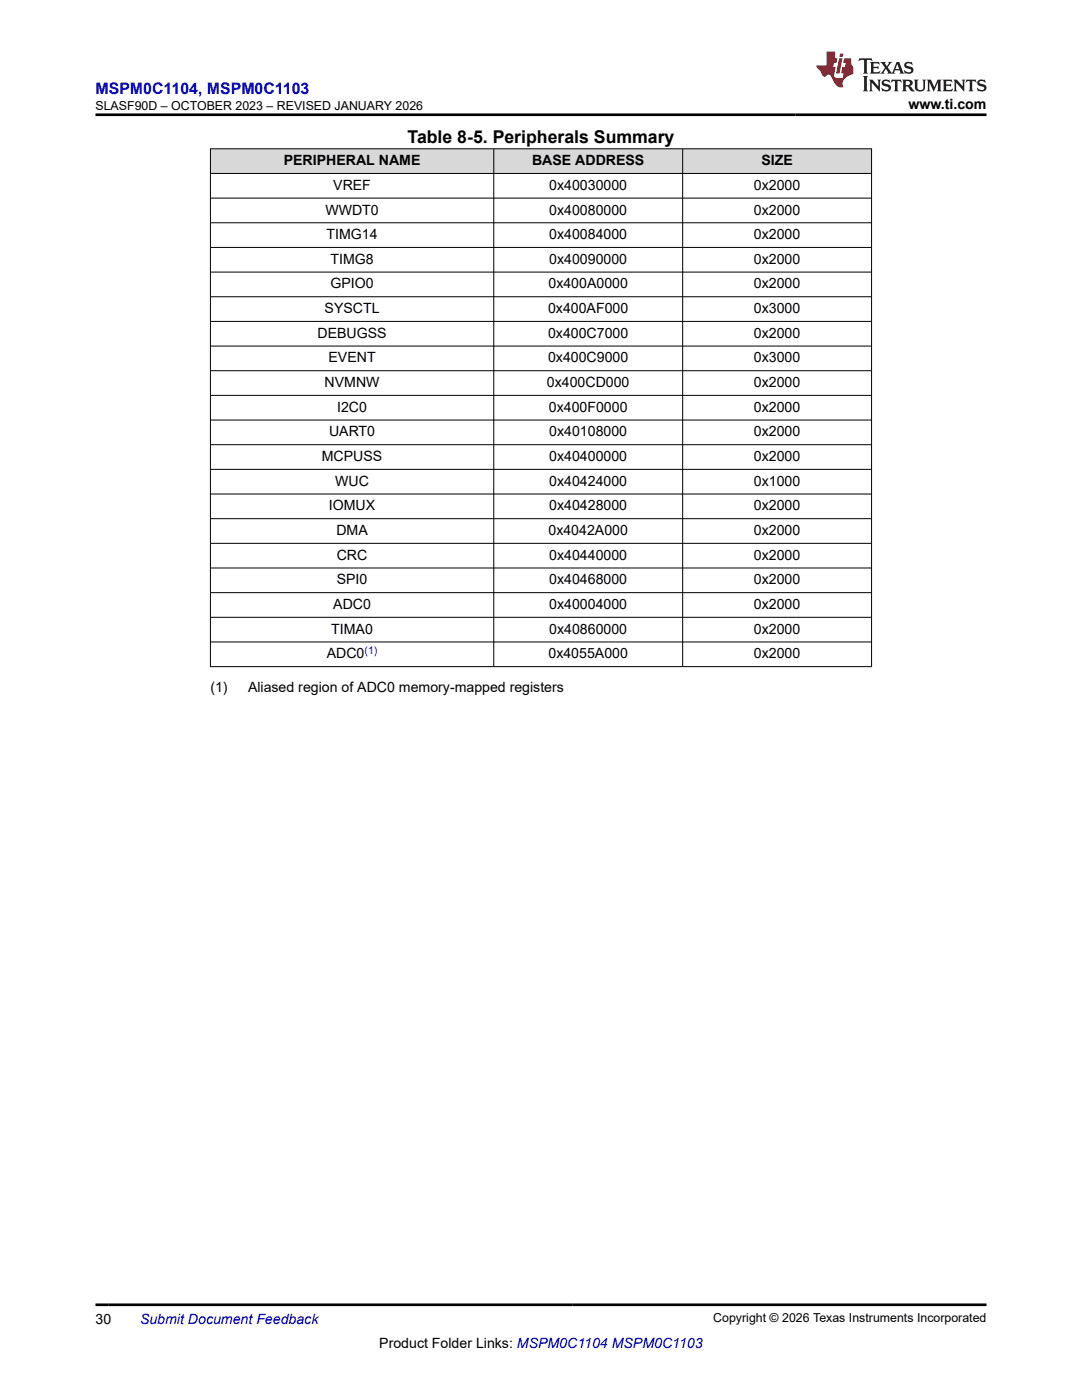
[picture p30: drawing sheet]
<svg xmlns="http://www.w3.org/2000/svg" width="216mm" height="279mm" viewBox="0 0 216 279" stroke-linecap="round" stroke-linejoin="round" font-family="sans-serif">
<defs><g id="words">
<text font-size="3.5" x="81.3" y="28.5">Table 8-5. Peripherals Summary</text>
<text font-size="3.2" fill="#00f" x="19" y="18.7">MSPM0C1104, MSPM0C1103</text>
<g font-size="2.8">
<text x="181.3" y="21.8">www.ti.com</text>
<text x="56.6" y="33">PERIPHERAL NAME</text>
<text x="106.2" y="33">BASE ADDRESS</text>
<text x="151.9" y="33">SIZE</text>
<text x="66.5" y="37.9">VREF</text>
<text x="109.6" y="37.9">0x40030000</text>
<text x="150.4" y="37.9">0x2000</text>
<text x="64.9" y="42.8">WWDT0</text>
<text x="65.2" y="47.7">TIMG14</text>
<text x="109.6" y="42.8">0x40080000</text>
<text x="109.6" y="47.7">0x40084000</text>
<text x="150.4" y="42.8">0x2000</text>
<text x="150.4" y="47.7">0x2000</text>
<text x="65.9" y="52.7">TIMG8</text>
<text x="109.6" y="52.7">0x40090000</text>
<text x="150.4" y="52.7">0x2000</text>
<text x="65.9" y="57.6">GPIO0</text>
<text x="109.4" y="57.6">0x400A0000</text>
<text x="150.4" y="57.6">0x2000</text>
<text x="64.8" y="62.5">SYSCTL</text>
<text x="109.4" y="62.5">0x400AF000</text>
<text x="150.4" y="62.5">0x3000</text>
<text x="63.4" y="67.4">DEBUGSS</text>
<text x="109.4" y="67.4">0x400C7000</text>
<text x="150.4" y="67.4">0x2000</text>
<text x="64.8" y="77.3">NVMNW</text>
<text x="65.6" y="72.3">EVENT</text>
<text x="109.1" y="77.3">0x400CD000</text>
<text x="109.4" y="72.3">0x400C9000</text>
<text x="150.4" y="72.3">0x3000</text>
<text x="150.4" y="77.3">0x2000</text>
<text x="67.3" y="82.2">I2C0</text>
<text x="109.5" y="82.2">0x400F0000</text>
<text x="150.4" y="82.2">0x2000</text>
<text x="65.7" y="87.1">UART0</text>
<text x="109.6" y="87.1">0x40108000</text>
<text x="150.4" y="87.1">0x2000</text>
<text x="64.2" y="92">MCPUSS</text>
<text x="109.6" y="92">0x40400000</text>
<text x="150.4" y="92">0x2000</text>
<text x="65.6" y="101.9">IOMUX</text>
<text x="66.9" y="96.9">WUC</text>
<text x="109.6" y="96.9">0x40424000</text>
<text x="109.6" y="101.9">0x40428000</text>
<text x="150.4" y="96.9">0x1000</text>
<text x="150.4" y="101.9">0x2000</text>
<text x="67.1" y="106.8">DMA</text>
<text x="109.4" y="106.8">0x4042A000</text>
<text x="150.4" y="106.8">0x2000</text>
<text x="67.2" y="111.7">CRC</text>
<text x="109.6" y="111.7">0x40440000</text>
<text x="150.4" y="111.7">0x2000</text>
<text x="67.2" y="116.6">SPI0</text>
<text x="109.6" y="116.6">0x40468000</text>
<text x="150.4" y="116.6">0x2000</text>
<text x="66.5" y="121.6">ADC0</text>
<text x="109.6" y="121.6">0x40004000</text>
<text x="150.4" y="121.6">0x2000</text>
<text x="65.2" y="131.4">ADC0</text>
<text x="66.1" y="126.5">TIMA0</text>
<text x="109.4" y="131.4">0x4055A000</text>
<text x="109.6" y="126.5">0x40860000</text>
<text x="150.4" y="126.5">0x2000</text>
<text x="150.4" y="131.4">0x2000</text>
<text x="42" y="138.2">(1)</text>
<text x="49.5" y="138.2">Aliased region of ADC0 memory-mapped registers</text>
<text x="19" y="264.2">30</text>
<text x="75.7" y="269">Product Folder Links: MSPM0C1104 MSPM0C1103</text>
</g>
<text font-size="2.8" fill="#00f" x="27.9" y="264.2">Submit Document Feedback</text>
<g font-size="2.5">
<text x="19" y="21.9">SLASF90D – OCTOBER 2023 – REVISED JANUARY 2026</text>
<text x="142.3" y="263.9">Copyright © 2026 Texas Instruments Incorporated</text>
</g>
<text font-size="2.1" fill="#00f" x="72.7" y="130.5">(1)</text>
</g></defs>
<g fill="#d8d8d8">
<path d="M42 29.7h131.9v4.9h-131.9z" fill-rule="evenodd"/>
<path d="M42 29.8h56.5v4.8h-56.5z" fill-rule="evenodd"/>
<path d="M98.6 29.8h37.6v4.8h-37.6z" fill-rule="evenodd"/>
<path d="M136.3 29.8h37.6v4.8h-37.6z" fill-rule="evenodd"/>
</g>
<g fill="none" stroke="#000" stroke-width=".2">
<path d="M41.9 29.7h132.1M41.9 34.6h132.1M41.9 39.5h132.1M42 29.6v103.5M98.5 29.6v103.5M136.2 29.6v103.5M173.9 29.6v103.5M41.9 44.5h132.1M41.9 49.4h132.1M41.9 54.3h132.1M41.9 59.2h132.1M41.9 64.1h132.1"/>
<path d="M41.9 69.1h132.1M41.9 74h132.1M41.9 78.9h132.1M41.9 83.8h132.1M41.9 88.8h132.1M41.9 93.7h132.1M41.9 98.6h132.1M41.9 103.5h132.1M41.9 108.4h132.1M41.9 113.4h132.1M41.9 118.3h132.1M41.9 123.2h132.1"/>
<path d="M41.9 128.1h132.1M41.9 133h132.1"/>
</g>
<path d="M171.5 11.6l-.2 .6 .5-.2h.6v.1v2.2l-.2 .4h1l-.2-.4v-2.2v-.1h.5l.6 .2-.2-.6zM173.6 12.4l.2 .3v1.6l-.2 .4h1.9l.1-.6a1.08 1.08 0 0 1-1.3 .2v-.7h.6l.4 .2v-.7l-.4 .2h-.6v-.5l.2-.2a1 1 0 0 1 1 .3l-.1-.5zM175.7 12.4l.9 1.1-1 1.2h.9l-.2-.2 .5-.8 .4 .8-.2 .2h1.6l-.2-.2 .2-.5h.9l.1 .5-.1 .2h.9l-.2-.4-.8-1.9h-.5l-.9 2.1-.9-1.1 .9-1h-.8l.2 .2-.4 .6-.4-.6 .2-.2zM179 12.8l.4 1h-.7zM180.7 12.5a.65 .65 0 0 0-.2 .7 .65 .65 0 0 0 .6 .5l.6 .1 .1 .3a.79 .79 0 0 1-.7 .4 .79 .79 0 0 1-.7-.5l.1 .7 .2-.1a.93 .93 0 0 0 1.1 0 .93 .93 0 0 0 .4-.9 1.46 1.46 0 0 0-1.2-.6l-.1-.3a1.09 1.09 0 0 1 1.2 .2l-.2-.6-.1 .1-.5-.2zM172.2 15.2l.2 .4v2.2l-.2 .4h1l-.2-.4v-2.2l.2-.4zM173.4 15.9l.2 .4v1.5l-.2 .4h.8l-.3-.4 .1-1.3 1.6 1.8v-2l.2-.4h-.7l.1 .2 .1 1.1-1.2-1.3zM176.2 16a.65 .65 0 0 0-.2 .8 .65 .65 0 0 0 .6 .4l.6 .2 .1 .2a.79 .79 0 0 1-.7 .4 .79 .79 0 0 1-.7-.5l.1 .7 .2-.1a.93 .93 0 0 0 1.1 .1 .93 .93 0 0 0 .4-1 1.46 1.46 0 0 0-1.2-.5l-.1-.4a1.09 1.09 0 0 1 1.2 .2l-.1-.6-.2 .1-.5-.1zM177.9 15.9l-.1 .6a.63 .63 0 0 1 .8-.3v1.6l-.3 .4h1l-.2-.4v-1.6a.66 .66 0 0 1 .8 .3l-.1-.6zM180 15.9l.2 .4v1.5l-.2 .4h1l-.2-.2-.1-.7h.5l.1 .2a.79 .79 0 0 0 1.2 .6l-1-.9a.61 .61 0 0 0 .6-.6 .61 .61 0 0 0-.5-.7zM180.8 16.2h.1a.47 .47 0 0 1 .5 .1 .47 .47 0 0 1 .1 .5l-.1 .1-.7 .1zM182.3 15.9l.2 .2a2.27 2.27 0 0 0 .4 2 1.04 1.04 0 0 0 1.7-.7v-1.3l.2-.2h-.8l.2 .4v1.1a.6 .6 0 0 1-.6 .6 .6 .6 0 0 1-.6-.6v-1.1l.3-.4zM184.9 15.9l.2 .4v1.5l-.2 .4h.8l-.3-.4v-1.4l.9 1.9 .9-1.9v1.4l-.3 .4h1l-.2-.4v-1.5l.2-.4h-.8l-.7 1.5-.6-1.5zM188.1 15.9l.2 .4v1.5l-.2 .4h1.9l.1-.6a1.09 1.09 0 0 1-1.3 .2v-.7h.6l.4 .2v-.6l-.4 .2h-.6v-.6l.2-.1a1.01 1.01 0 0 1 1 .3l-.1-.6zM190.2 15.9l.3 .4v1.5l-.3 .4h.8l-.2-.4v-1.3l1.6 1.8v-2l.2-.4h-.7l.2 .2v1.1l-1.2-1.3zM192.8 15.9l-.1 .6a.63 .63 0 0 1 .8-.3v1.6l-.3 .4h1l-.2-.4v-1.6a.66 .66 0 0 1 .8 .3l-.1-.6zM195.2 16a.65 .65 0 0 0-.2 .8 .65 .65 0 0 0 .6 .4l.6 .2 .2 .2a.79 .79 0 0 1-.7 .4 .79 .79 0 0 1-.7-.5l.1 .7 .2-.1a.93 .93 0 0 0 1 .1 .93 .93 0 0 0 .5-1 1.46 1.46 0 0 0-1.3-.5v-.4a1.09 1.09 0 0 1 1.2 .2l-.2-.6-.2 .1-.5-.1z" fill="#231f20"/>
<path d="M164.9 10.3v2.7h-2l.1 .4 .8 1a.95 .95 0 0 0 1 .9 .59 .59 0 0 1 .5-.4 .59 .59 0 0 1 .5 .3l.4 .8a1.59 1.59 0 0 0 2.1 1.4 1.61 1.61 0 0 1 1-2.3l1-.3-.1-1.5a1.59 1.59 0 0 1-.3-1.7h-1.5l-.2 .9h.6l-.2 .9h-.5l-.2 .9v.3l.4 .1-.1 .9h-.7a.73 .73 0 0 1-1-.7l.3-1.5h-.5l.1-.9h.5l.2-.9h-.5v-1.3zM167.4 11.6l-.6 3.1h.7l.6-3.1zM167.6 10.7l-.1 .6h.7l.1-.6z" fill="#ed1c24"/>
<path d="M19 22.9h177.8M19 260.4h177.8" fill="none" stroke="#000" stroke-width=".53"/>
<use href="#words"/>
</svg>
